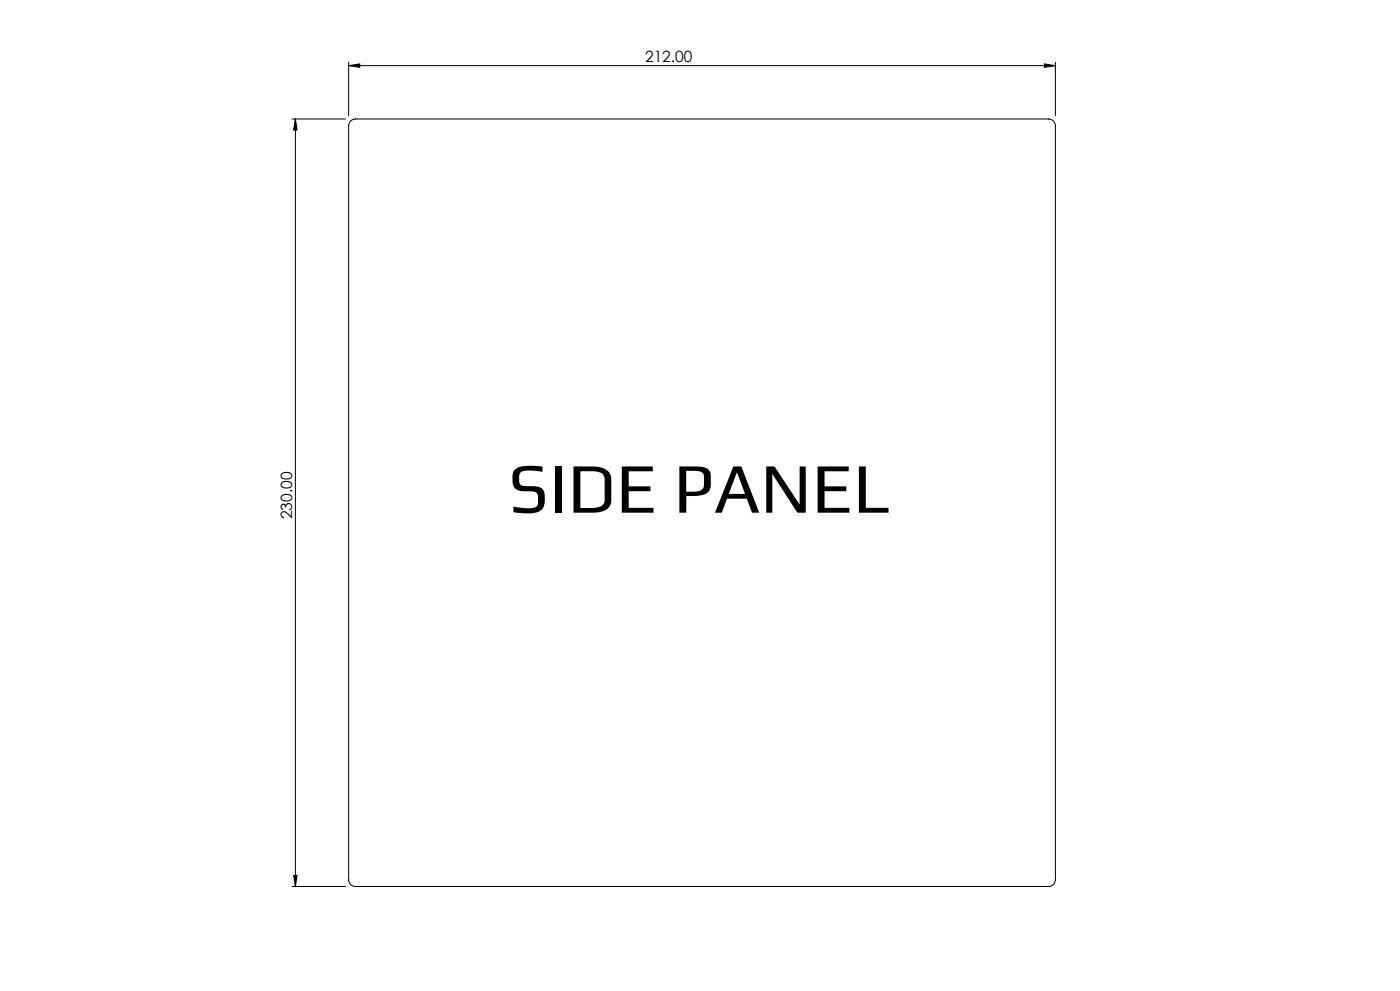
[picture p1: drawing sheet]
<svg xmlns="http://www.w3.org/2000/svg" width="420mm" height="297mm" viewBox="0 0 420 297" stroke-linecap="round" stroke-linejoin="round" font-family="sans-serif">
<defs><g id="words">
<text font-size="21.3" x="152.5" y="153.7">SIDE PANEL</text>
<g font-size="4.7">
<text x="193.5" y="18.6">212.00</text>
<text x="87.6" y="155.6" transform="rotate(-90 87.6 155.6)">230.00</text>
</g>
</g></defs>
<path d="M104.6 19.7l3.3-.5v1zM104.6 18.7v16M104.6 19.7h212M313.3 19.2l3.3 .5-3.3 .5zM316.6 18.7v16M87.6 35.7h16M88.6 35.7l.5 3.3h-1zM88.6 35.7v230M105.2 36.3l1.4-.6h208a2.05 2.05 0 0 1 2 2v226a2.05 2.05 0 0 1-2 2h-208a2.05 2.05 0 0 1-2-2v-226zM87.6 265.7h16M88.1 262.4h1l-.5 3.3z" fill="none" stroke="#000" stroke-width=".3"/>
<g fill="#000">
<path d="M104.6 19.7l3.3-.5v1zM313.3 19.2l3.3 .5-3.3 .5z"/>
<path d="M88.6 35.7l.5 3.3h-1zM88.1 262.4h1l-.5 3.3z"/>
</g>
<use href="#words"/>
</svg>
